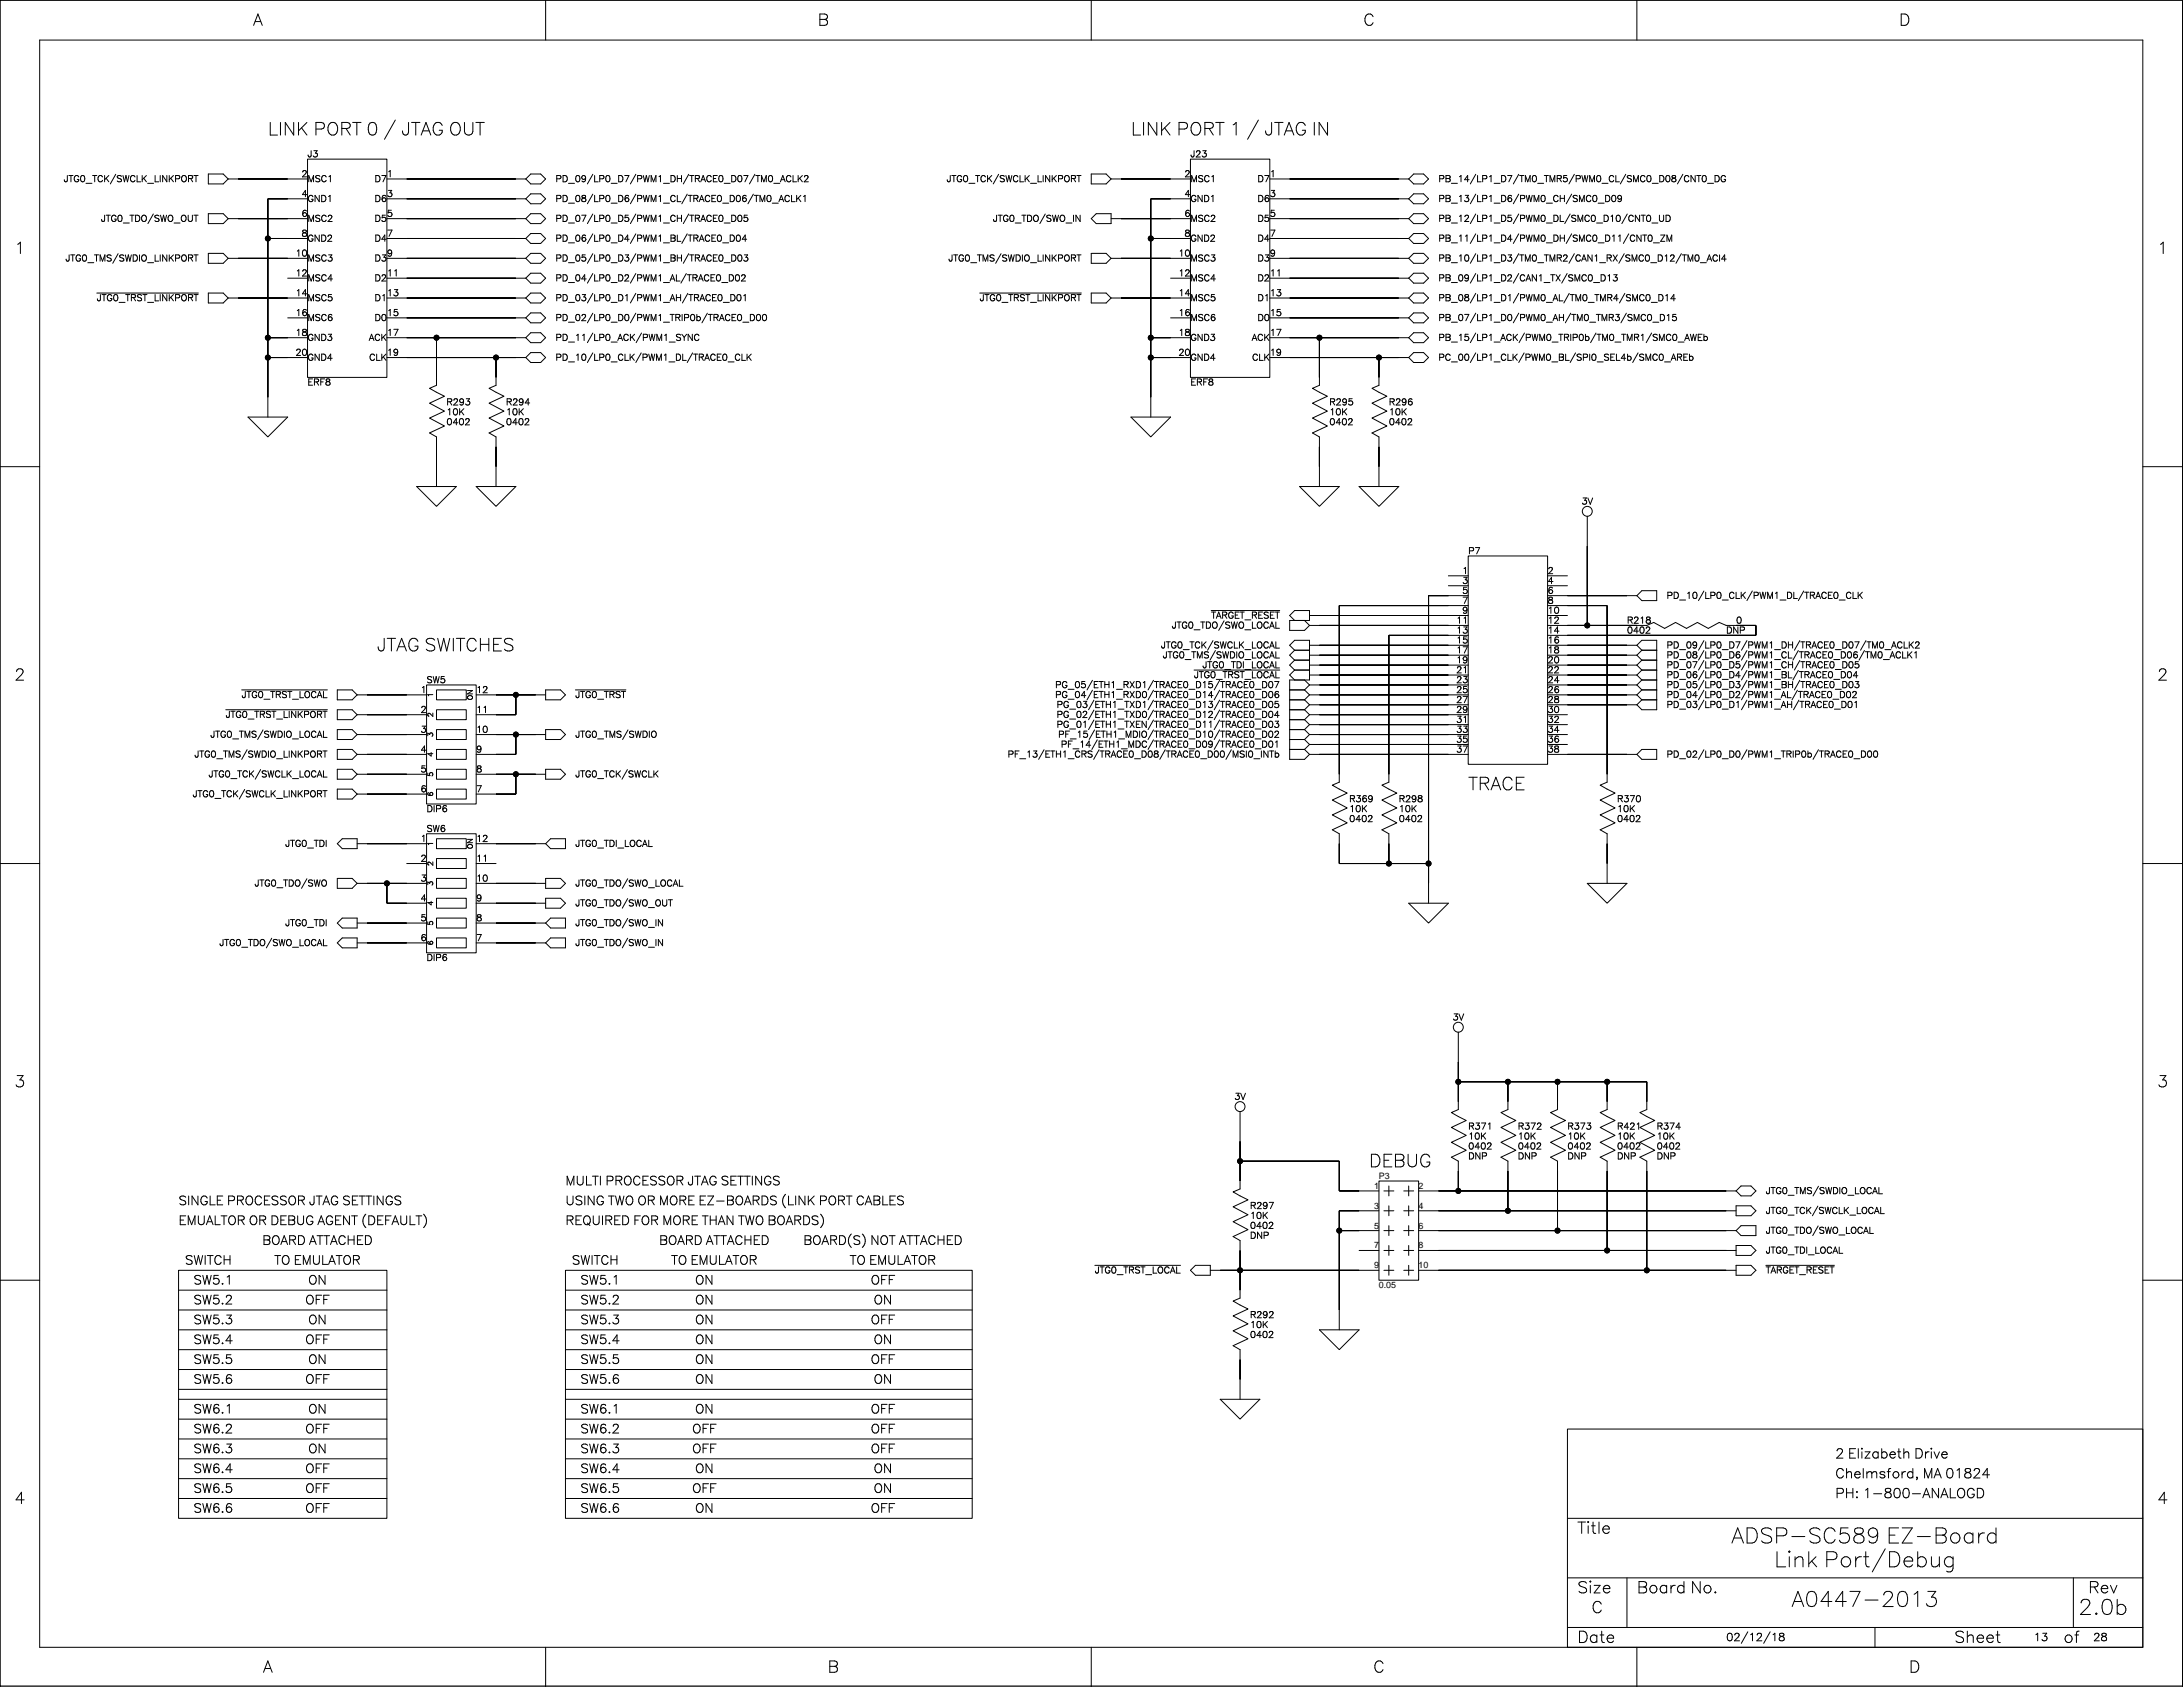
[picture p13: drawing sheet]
<svg xmlns="http://www.w3.org/2000/svg" width="559mm" height="432mm" viewBox="0 0 559 432" stroke-linecap="round" stroke-linejoin="round" font-family="sans-serif">
<defs><g id="words">
<g font-size="6">
<text x="443.2" y="393.9">ADSP-SC589 EZ-Boa</text>
<text x="505.8" y="393.9">r</text>
<text x="508.2" y="393.9">d</text>
<text x="454.1" y="400">Li</text>
<text x="458.8" y="400">nk Por</text>
<text x="476.7" y="400">t</text>
<text x="478.9" y="400">/Debu</text>
<text x="497.2" y="400">g</text>
<text x="458.6" y="410.1">A04</text>
<text x="469.3" y="410.1">4</text>
<text x="473" y="410.1">7-201</text>
<text x="492.6" y="410.1">3</text>
<text x="532" y="412.2">2.0b</text>
</g>
<g font-size="4.9">
<text x="68.6" y="33.7">LI</text>
<text x="72.4" y="33.7">N</text>
<text x="75.8" y="33.7">K PORT</text>
<text x="93.8" y="33.7">0 / J</text>
<text x="105.2" y="33.7">T</text>
<text x="107.7" y="33.7">AG OUT</text>
<text x="289.5" y="33.7">LI</text>
<text x="293.3" y="33.7">N</text>
<text x="296.7" y="33.7">K PORT</text>
<text x="314.7" y="33.7">1</text>
<text x="319" y="33.7">/ J</text>
<text x="326.1" y="33.7">T</text>
<text x="328.6" y="33.7">AG I</text>
<text x="337.1" y="33.7">N</text>
<text x="96.5" y="165.7">J</text>
<text x="99" y="165.7">T</text>
<text x="101.4" y="165.7">AG SWI</text>
<text x="116.7" y="165.7">T</text>
<text x="119.1" y="165.7">CH</text>
<text x="125.7" y="165.7">ES</text>
<text x="375.8" y="201.3">T</text>
<text x="378.3" y="201.3">RACE</text>
<text x="350.4" y="297.8">DEBUG</text>
</g>
<g font-size="4.2">
<text x="64.8" y="5.7">A</text>
<text x="209.3" y="5.7">B</text>
<text x="349" y="5.7">C</text>
<text x="486.1" y="5.7">D</text>
<text x="3.7" y="64.1">1</text>
<text x="552.2" y="64.1">1</text>
<text x="3.7" y="173.3">2</text>
<text x="552.2" y="173.3">2</text>
<text x="3.7" y="277.5">3</text>
<text x="552.2" y="277.5">3</text>
<text x="3.7" y="384.1">4</text>
<text x="552.2" y="384.1">4</text>
<text x="403.8" y="391.7">T</text>
<text x="408.8" y="391.7">l</text>
<text x="409.9" y="391.7">e</text>
<text x="403.8" y="407">Size</text>
<text x="419" y="407">Board</text>
<text x="432.7" y="407">N</text>
<text x="435.8" y="407">o.</text>
<text x="534.5" y="407">Rev</text>
<text x="407.4" y="412">C</text>
<text x="403.8" y="419.7">Dat</text>
<text x="411" y="419.7">e</text>
<text x="500.3" y="419.7">Sheet</text>
<text x="528.2" y="419.7">of</text>
<text x="67.3" y="427.3">A</text>
<text x="211.9" y="427.3">B</text>
<text x="351.5" y="427.3">C</text>
<text x="488.7" y="427.3">D</text>
</g>
<g font-size="3.5">
<text x="144.7" y="302.6">M</text>
<text x="147.3" y="302.6">ULT</text>
<text x="153.3" y="302.6">I</text>
<text x="155" y="302.6">PROCESSOR JT</text>
<text x="179.4" y="302.6">AG SET</text>
<text x="190.4" y="302.6">T</text>
<text x="192.1" y="302.6">I</text>
<text x="193" y="302.6">N</text>
<text x="195.4" y="302.6">GS</text>
<text x="45.7" y="307.7">SI</text>
<text x="48.7" y="307.7">N</text>
<text x="51.1" y="307.7">GLE PROCESSOR JT</text>
<text x="82.6" y="307.7">AG SET</text>
<text x="93.5" y="307.7">T</text>
<text x="95.3" y="307.7">I</text>
<text x="96.1" y="307.7">N</text>
<text x="98.5" y="307.7">GS</text>
<text x="144.7" y="307.7">USI</text>
<text x="150.1" y="307.7">N</text>
<text x="152.5" y="307.7">G T</text>
<text x="157.4" y="307.7">WO OR M</text>
<text x="171.2" y="307.7">ORE EZ-BOARDS (LI</text>
<text x="204.1" y="307.7">N</text>
<text x="206.5" y="307.7">K PORT</text>
<text x="219.1" y="307.7">CABLES</text>
<text x="45.7" y="312.8">EM</text>
<text x="50.3" y="312.8">UALT</text>
<text x="58.2" y="312.8">OR OR DEBUG AGEN</text>
<text x="67.1" y="317.8">BOARD AT</text>
<text x="82.8" y="317.8">T</text>
<text x="84.5" y="317.8">ACH</text>
<text x="89.9" y="312.8">T</text>
<text x="91.1" y="317.8">ED</text>
<text x="92.5" y="312.8">(DEFAULT</text>
<text x="108.1" y="312.8">)</text>
<text x="144.7" y="312.8">REQUI</text>
<text x="154.7" y="312.8">RED FOR M</text>
<text x="168.7" y="317.8">BOARD AT</text>
<text x="172.1" y="312.8">ORE T</text>
<text x="181.4" y="312.8">H</text>
<text x="183.7" y="312.8">AN</text>
<text x="184.3" y="317.8">T</text>
<text x="186.1" y="317.8">ACH</text>
<text x="188.9" y="312.8">T</text>
<text x="190.6" y="312.8">WO BOARDS)</text>
<text x="192.6" y="317.8">ED</text>
<text x="205.6" y="317.8">BOARD(S) N</text>
<text x="225.1" y="317.8">OT</text>
<text x="230.1" y="317.8">AT</text>
<text x="233.8" y="317.8">T</text>
<text x="235.5" y="317.8">ACH</text>
<text x="242.1" y="317.8">ED</text>
<text x="47.3" y="322.9">SWI</text>
<text x="53" y="322.9">T</text>
<text x="54.7" y="322.9">CH</text>
<text x="70.2" y="322.9">T</text>
<text x="71.9" y="322.9">O EM</text>
<text x="79.8" y="322.9">ULAT</text>
<text x="87.7" y="322.9">OR</text>
<text x="146.4" y="322.9">SWI</text>
<text x="152" y="322.9">T</text>
<text x="153.7" y="322.9">CH</text>
<text x="171.8" y="322.9">T</text>
<text x="173.5" y="322.9">O EM</text>
<text x="181.4" y="322.9">ULAT</text>
<text x="189.2" y="322.9">OR</text>
<text x="217.5" y="322.9">T</text>
<text x="219.2" y="322.9">O EM</text>
<text x="227.1" y="322.9">ULAT</text>
<text x="235" y="322.9">OR</text>
<text x="49.5" y="328">SW5.1</text>
<text x="78.9" y="328">ON</text>
<text x="148.6" y="328">SW5.1</text>
<text x="177.9" y="328">ON</text>
<text x="222.9" y="328">OFF</text>
<text x="49.5" y="333.1">SW5.2</text>
<text x="78.1" y="333.1">OFF</text>
<text x="148.6" y="333.1">SW5.2</text>
<text x="177.9" y="333.1">ON</text>
<text x="223.6" y="333.1">ON</text>
<text x="49.5" y="338.2">SW5.3</text>
<text x="78.9" y="338.2">ON</text>
<text x="148.6" y="338.2">SW5.3</text>
<text x="177.9" y="338.2">ON</text>
<text x="222.9" y="338.2">OFF</text>
<text x="49.5" y="343.2">SW5.4</text>
<text x="78.1" y="343.2">OFF</text>
<text x="148.6" y="343.2">SW5.4</text>
<text x="177.9" y="343.2">ON</text>
<text x="223.6" y="343.2">ON</text>
<text x="49.5" y="353.4">SW5.6</text>
<text x="49.5" y="348.3">SW5.5</text>
<text x="78.1" y="353.4">OFF</text>
<text x="78.9" y="348.3">ON</text>
<text x="148.6" y="353.4">SW5.6</text>
<text x="148.6" y="348.3">SW5.5</text>
<text x="177.9" y="348.3">ON</text>
<text x="177.9" y="353.4">ON</text>
<text x="222.9" y="348.3">OFF</text>
<text x="223.6" y="353.4">ON</text>
<text x="49.5" y="361">SW6.1</text>
<text x="78.9" y="361">ON</text>
<text x="148.6" y="361">SW6.1</text>
<text x="177.9" y="361">ON</text>
<text x="222.9" y="361">OFF</text>
<text x="49.5" y="371.2">SW6.3</text>
<text x="49.5" y="366.1">SW6.2</text>
<text x="78.1" y="366.1">OFF</text>
<text x="78.9" y="371.2">ON</text>
<text x="148.6" y="371.2">SW6.3</text>
<text x="148.6" y="366.1">SW6.2</text>
<text x="177.2" y="371.2">OFF</text>
<text x="177.2" y="366.1">OFF</text>
<text x="222.9" y="371.2">OFF</text>
<text x="222.9" y="366.1">OFF</text>
<text x="49.5" y="376.2">SW6.4</text>
<text x="78.1" y="376.2">OFF</text>
<text x="148.6" y="376.2">SW6.4</text>
<text x="177.9" y="376.2">ON</text>
<text x="223.6" y="376.2">ON</text>
<text x="469.8" y="372.6">2 El</text>
<text x="469.8" y="377.6">Chel</text>
<text x="476.1" y="372.6">izabeth Drive</text>
<text x="477.4" y="377.6">msford</text>
<text x="490.1" y="377.6">, M</text>
<text x="495" y="377.6">A 01</text>
<text x="502.6" y="377.6">824</text>
<text x="49.5" y="381.3">SW6.5</text>
<text x="78.1" y="381.3">OFF</text>
<text x="148.6" y="381.3">SW6.5</text>
<text x="177.2" y="381.3">OFF</text>
<text x="223.6" y="381.3">ON</text>
<text x="469.8" y="382.7">PH</text>
<text x="474.8" y="382.7">: 1</text>
<text x="479.1" y="382.7">-800-AN</text>
<text x="496.7" y="382.7">ALOGD</text>
<text x="49.5" y="386.4">SW6.6</text>
<text x="78.1" y="386.4">OFF</text>
<text x="148.6" y="386.4">SW6.6</text>
<text x="177.9" y="386.4">ON</text>
<text x="222.9" y="386.4">OFF</text>
</g>
<g font-size="2.8">
<text x="441.9" y="419.4">02/12/18</text>
<text x="520.6" y="419.4">13</text>
<text x="535.8" y="419.4">28</text>
</g>
<g font-size="2.5">
<text x="78.7" y="39.7">J3</text>
<text x="304.7" y="39.7">J23</text>
<text x="16.3" y="46">JTG0_TCK/SWCLK_LINKPORT</text>
<text x="77.2" y="44.7">2</text>
<text x="78.7" y="46">MSC1</text>
<text x="95.9" y="46">D7</text>
<text x="99" y="44.7">1</text>
<text x="142.2" y="46">PD_09/LP0_D7/PWM1_DH/TRACE0_D07/TM0_ACLK2</text>
<text x="242.3" y="46">JTG0_TCK/SWCLK_LINKPORT</text>
<text x="303.2" y="44.7">2</text>
<text x="304.7" y="46">MSC1</text>
<text x="321.9" y="46">D7</text>
<text x="325" y="44.7">1</text>
<text x="368.2" y="46">PB_14/LP1_D7/TM0_TMR5/PWM0_CL/SMC0_D08/CNT0_DG</text>
<text x="77.2" y="49.8">4</text>
<text x="78.7" y="51.1">GND1</text>
<text x="95.9" y="51.1">D6</text>
<text x="99" y="49.8">3</text>
<text x="142.2" y="51.1">PD_08/LP0_D6/PWM1_CL/TRACE0_D06/TM0_ACLK1</text>
<text x="303.2" y="49.8">4</text>
<text x="304.7" y="51.1">GND1</text>
<text x="321.9" y="51.1">D6</text>
<text x="325" y="49.8">3</text>
<text x="368.2" y="51.1">PB_13/LP1_D6/PWM0_CH/SMC0_D09</text>
<text x="25.9" y="56.2">JTG0_TDO/SWO_OUT</text>
<text x="77.2" y="60">8</text>
<text x="77.2" y="54.9">6</text>
<text x="78.7" y="56.2">MSC2</text>
<text x="95.9" y="56.2">D5</text>
<text x="99" y="60">7</text>
<text x="99" y="54.9">5</text>
<text x="142.2" y="56.2">PD_07/LP0_D5/PWM1_CH/TRACE0_D05</text>
<text x="254.2" y="56.2">JTG0_TDO/SWO_IN</text>
<text x="303.2" y="54.9">6</text>
<text x="303.2" y="60">8</text>
<text x="304.7" y="56.2">MSC2</text>
<text x="321.9" y="56.2">D5</text>
<text x="325" y="54.9">5</text>
<text x="325" y="60">7</text>
<text x="368.2" y="56.2">PB_12/LP1_D5/PWM0_DL/SMC0_D10/CNT0_UD</text>
<text x="75.6" y="65">10</text>
<text x="78.7" y="61.2">GND2</text>
<text x="95.9" y="61.2">D4</text>
<text x="99" y="65">9</text>
<text x="142.2" y="61.2">PD_06/LP0_D4/PWM1_BL/TRACE0_D04</text>
<text x="301.7" y="65">10</text>
<text x="304.7" y="61.2">GND2</text>
<text x="321.9" y="61.2">D4</text>
<text x="325" y="65">9</text>
<text x="368.2" y="61.2">PB_11/LP1_D4/PWM0_DH/SMC0_D11/CNT0_ZM</text>
<text x="16.8" y="66.3">JTG0_TMS/SWDIO_LINKPORT</text>
<text x="75.6" y="70.1">12</text>
<text x="78.7" y="66.3">MSC3</text>
<text x="78.7" y="71.4">MSC4</text>
<text x="95.9" y="66.3">D3</text>
<text x="95.9" y="71.4">D2</text>
<text x="99" y="70.1">11</text>
<text x="142.2" y="71.4">PD_04/LP0_D2/PWM1_AL/TRACE0_D02</text>
<text x="142.2" y="66.3">PD_05/LP0_D3/PWM1_BH/TRACE0_D03</text>
<text x="242.8" y="66.3">JTG0_TMS/SWDIO_LINKPORT</text>
<text x="301.7" y="70.1">12</text>
<text x="304.7" y="66.3">MSC3</text>
<text x="304.7" y="71.4">MSC4</text>
<text x="321.9" y="66.3">D3</text>
<text x="321.9" y="71.4">D2</text>
<text x="325" y="70.1">11</text>
<text x="368.2" y="66.3">PB_10/LP1_D3/TM0_TMR2/CAN1_RX/SMC0_D12/TM0_ACI4</text>
<text x="368.2" y="71.4">PB_09/LP1_D2/CAN1_TX/SMC0_D13</text>
<text x="24.8" y="76.5">JTG0_TRST_LINKPORT</text>
<text x="75.6" y="75.2">14</text>
<text x="78.7" y="76.5">MSC5</text>
<text x="95.9" y="76.5">D1</text>
<text x="99" y="75.2">13</text>
<text x="142.2" y="76.5">PD_03/LP0_D1/PWM1_AH/TRACE0_D01</text>
<text x="250.8" y="76.5">JTG0_TRST_LINKPORT</text>
<text x="301.7" y="75.2">14</text>
<text x="304.7" y="76.5">MSC5</text>
<text x="321.9" y="76.5">D1</text>
<text x="325" y="75.2">13</text>
<text x="368.2" y="76.5">PB_08/LP1_D1/PWM0_AL/TM0_TMR4/SMC0_D14</text>
<text x="75.6" y="80.3">16</text>
<text x="78.7" y="81.6">MSC6</text>
<text x="95.9" y="81.6">D0</text>
<text x="99" y="80.3">15</text>
<text x="142.2" y="81.6">PD_02/LP0_D0/PWM1_TRIP0b/TRACE0_D00</text>
<text x="301.7" y="80.3">16</text>
<text x="304.7" y="81.6">MSC6</text>
<text x="321.9" y="81.6">D0</text>
<text x="325" y="80.3">15</text>
<text x="368.2" y="81.6">PB_07/LP1_D0/PWM0_AH/TM0_TMR3/SMC0_D15</text>
<text x="75.6" y="85.4">18</text>
<text x="78.7" y="86.6">GND3</text>
<text x="94.4" y="86.6">ACK</text>
<text x="99" y="85.4">17</text>
<text x="142.2" y="86.6">PD_11/LP0_ACK/PWM1_SYNC</text>
<text x="301.7" y="85.4">18</text>
<text x="304.7" y="86.6">GND3</text>
<text x="320.4" y="86.6">ACK</text>
<text x="325" y="85.4">17</text>
<text x="368.2" y="86.6">PB_15/LP1_ACK/PWM0_TRIP0b/TM0_TMR1/SMC0_AWEb</text>
<text x="75.6" y="90.4">20</text>
<text x="78.7" y="91.7">GND4</text>
<text x="94.5" y="91.7">CLK</text>
<text x="99" y="90.4">19</text>
<text x="142.2" y="91.7">PD_10/LP0_CLK/PWM1_DL/TRACE0_CLK</text>
<text x="301.7" y="90.4">20</text>
<text x="304.7" y="91.7">GND4</text>
<text x="320.5" y="91.7">CLK</text>
<text x="325" y="90.4">19</text>
<text x="368.2" y="91.7">PC_00/LP1_CLK/PWM0_BL/SPI0_SEL4b/SMC0_AREb</text>
<text x="78.7" y="98.1">ERF8</text>
<text x="304.7" y="98.1">ERF8</text>
<text x="114.3" y="103.1">R293</text>
<text x="114.3" y="105.7">10K</text>
<text x="129.5" y="105.7">10K</text>
<text x="129.5" y="103.1">R294</text>
<text x="340.3" y="103.1">R295</text>
<text x="340.3" y="105.7">10K</text>
<text x="355.5" y="105.7">10K</text>
<text x="355.5" y="103.1">R296</text>
<text x="114.3" y="108.2">0402</text>
<text x="129.5" y="108.2">0402</text>
<text x="340.3" y="108.2">0402</text>
<text x="355.5" y="108.2">0402</text>
<text x="404.8" y="128.5">3V</text>
<text x="375.8" y="141.2">P7</text>
<text x="374.3" y="148.8">3</text>
<text x="374.3" y="146.3">1</text>
<text x="396.1" y="146.3">2</text>
<text x="396.1" y="148.8">4</text>
<text x="374.3" y="153.9">7</text>
<text x="374.3" y="151.4">5</text>
<text x="396.1" y="153.9">8</text>
<text x="396.1" y="151.4">6</text>
<text x="426.6" y="152.7">PD_10/LP0_CLK/PWM1_DL/TRACE0_CLK</text>
<text x="300" y="160.3">JTG0_TDO/SWO_LOCAL</text>
<text x="310" y="157.7">TARGET_RESET</text>
<text x="372.8" y="161.5">13</text>
<text x="372.8" y="159">11</text>
<text x="374.3" y="156.5">9</text>
<text x="396.1" y="161.5">14</text>
<text x="396.1" y="159">12</text>
<text x="396.1" y="156.5">10</text>
<text x="416.5" y="159">R218</text>
<text x="416.5" y="161.5">0402</text>
<text x="441.9" y="161.5">DNP</text>
<text x="444.4" y="159">0</text>
<text x="297.2" y="165.4">JTG0_TCK/SWCLK_LOCAL</text>
<text x="297.7" y="167.9">JTG0_TMS/SWDIO_LOCAL</text>
<text x="372.8" y="164.1">15</text>
<text x="372.8" y="166.6">17</text>
<text x="396.1" y="164.1">16</text>
<text x="396.1" y="166.6">18</text>
<text x="426.6" y="165.4">PD_09/LP0_D7/PWM1_DH/TRACE0_D07/TM0_ACLK2</text>
<text x="426.6" y="167.9">PD_08/LP0_D6/PWM1_CL/TRACE0_D06/TM0_ACLK1</text>
<text x="305.7" y="173">JTG0_TRST_LOCAL</text>
<text x="307.8" y="170.4">JTG0_TDI_LOCAL</text>
<text x="372.8" y="169.2">19</text>
<text x="372.8" y="171.7">21</text>
<text x="396.1" y="169.2">20</text>
<text x="396.1" y="171.7">22</text>
<text x="426.6" y="173">PD_06/LP0_D4/PWM1_BL/TRACE0_D04</text>
<text x="426.6" y="170.4">PD_07/LP0_D5/PWM1_CH/TRACE0_D05</text>
<text x="61.9" y="178">JTG0_TRST_LOCAL</text>
<text x="107.7" y="176.8">1</text>
<text x="109.2" y="174.2">SW5</text>
<text x="121.9" y="176.8">12</text>
<text x="147.3" y="178">JTG0_TRST</text>
<text x="270.1" y="175.5">PG_05/ETH1_RXD1/TRACE0_D15/TRACE0_D07</text>
<text x="270.1" y="178">PG_04/ETH1_RXD0/TRACE0_D14/TRACE0_D06</text>
<text x="372.8" y="174.2">23</text>
<text x="372.8" y="176.8">25</text>
<text x="372.8" y="179.3">27</text>
<text x="396.1" y="174.2">24</text>
<text x="396.1" y="176.8">26</text>
<text x="396.1" y="179.3">28</text>
<text x="426.6" y="178">PD_04/LP0_D2/PWM1_AL/TRACE0_D02</text>
<text x="426.6" y="175.5">PD_05/LP0_D3/PWM1_BH/TRACE0_D03</text>
<text x="57.8" y="183.1">JTG0_TRST_LINKPORT</text>
<text x="107.7" y="181.9">2</text>
<text x="121.9" y="181.9">11</text>
<text x="270.5" y="180.6">PG_03/ETH1_TXD1/TRACE0_D13/TRACE0_D05</text>
<text x="270.5" y="183.1">PG_02/ETH1_TXD0/TRACE0_D12/TRACE0_D04</text>
<text x="270.5" y="185.7">PG_01/ETH1_TXEN/TRACE0_D11/TRACE0_D03</text>
<text x="372.8" y="181.9">29</text>
<text x="372.8" y="184.4">31</text>
<text x="396.1" y="184.4">32</text>
<text x="396.1" y="181.9">30</text>
<text x="426.6" y="180.6">PD_03/LP0_D1/PWM1_AH/TRACE0_D01</text>
<text x="53.9" y="188.2">JTG0_TMS/SWDIO_LOCAL</text>
<text x="107.7" y="186.9">3</text>
<text x="121.9" y="186.9">10</text>
<text x="147.3" y="188.2">JTG0_TMS/SWDIO</text>
<text x="270.9" y="188.2">PF_15/ETH1_MDIO/TRACE0_D10/TRACE0_D02</text>
<text x="271.6" y="190.7">PF_14/ETH1_MDC/TRACE0_D09/TRACE0_D01</text>
<text x="372.8" y="186.9">33</text>
<text x="372.8" y="189.5">35</text>
<text x="396.1" y="186.9">34</text>
<text x="396.1" y="189.5">36</text>
<text x="49.8" y="193.3">JTG0_TMS/SWDIO_LINKPORT</text>
<text x="107.7" y="197.1">5</text>
<text x="107.7" y="192">4</text>
<text x="121.9" y="197.1">8</text>
<text x="121.9" y="192">9</text>
<text x="257.9" y="193.3">PF_13/ETH1_CRS/TRACE0_D08/TRACE0_D00/MSI0_INTb</text>
<text x="372.8" y="192">37</text>
<text x="396.1" y="192">38</text>
<text x="426.6" y="193.3">PD_02/LP0_D0/PWM1_TRIP0b/TRACE0_D00</text>
<text x="49.3" y="203.4">JTG0_TCK/SWCLK_LINKPORT</text>
<text x="53.4" y="198.4">JTG0_TCK/SWCLK_LOCAL</text>
<text x="107.7" y="202.2">6</text>
<text x="121.9" y="202.2">7</text>
<text x="147.3" y="198.4">JTG0_TCK/SWCLK</text>
<text x="109.2" y="207.3">DIP6</text>
<text x="345.4" y="207.3">10K</text>
<text x="345.4" y="204.7">R369</text>
<text x="345.4" y="209.8">0402</text>
<text x="358.1" y="209.8">0402</text>
<text x="358.1" y="204.7">R298</text>
<text x="358.1" y="207.3">10K</text>
<text x="413.9" y="207.3">10K</text>
<text x="413.9" y="204.7">R370</text>
<text x="413.9" y="209.8">0402</text>
<text x="107.7" y="214.9">1</text>
<text x="109.2" y="212.3">SW6</text>
<text x="121.9" y="214.9">12</text>
<text x="73" y="216.1">JTG0_TDI</text>
<text x="107.7" y="220">2</text>
<text x="121.9" y="220">11</text>
<text x="147.3" y="216.1">JTG0_TDI_LOCAL</text>
<text x="65.2" y="226.3">JTG0_TDO/SWO</text>
<text x="107.7" y="225">3</text>
<text x="121.9" y="225">10</text>
<text x="147.3" y="226.3">JTG0_TDO/SWO_LOCAL</text>
<text x="107.7" y="230.1">4</text>
<text x="121.9" y="230.1">9</text>
<text x="147.3" y="231.4">JTG0_TDO/SWO_OUT</text>
<text x="73" y="236.5">JTG0_TDI</text>
<text x="107.7" y="235.2">5</text>
<text x="121.9" y="235.2">8</text>
<text x="147.3" y="236.5">JTG0_TDO/SWO_IN</text>
<text x="56.2" y="241.5">JTG0_TDO/SWO_LOCAL</text>
<text x="107.7" y="240.3">6</text>
<text x="109.2" y="245.3">DIP6</text>
<text x="121.9" y="240.3">7</text>
<text x="147.3" y="241.5">JTG0_TDO/SWO_IN</text>
<text x="371.8" y="260.6">3V</text>
<text x="316" y="280.9">3V</text>
<text x="375.8" y="293.6">0402</text>
<text x="375.8" y="288.5">R371</text>
<text x="375.8" y="291.1">10K</text>
<text x="388.5" y="293.6">0402</text>
<text x="388.5" y="288.5">R372</text>
<text x="388.5" y="291.1">10K</text>
<text x="401.2" y="293.6">0402</text>
<text x="401.2" y="288.5">R373</text>
<text x="401.2" y="291.1">10K</text>
<text x="413.9" y="293.6">0402</text>
<text x="413.9" y="288.5">R421</text>
<text x="413.9" y="291.1">10K</text>
<text x="424.1" y="293.6">0402</text>
<text x="424.1" y="288.5">R374</text>
<text x="424.1" y="291.1">10K</text>
<text x="375.8" y="296.1">DNP</text>
<text x="388.5" y="296.1">DNP</text>
<text x="401.2" y="296.1">DNP</text>
<text x="413.9" y="296.1">DNP</text>
<text x="424.1" y="296.1">DNP</text>
<text x="452" y="305">JTG0_TMS/SWDIO_LOCAL</text>
<text x="320" y="308.8">R297</text>
<text x="320" y="311.4">10K</text>
<text x="452" y="310.1">JTG0_TCK/SWCLK_LOCAL</text>
<text x="320" y="313.9">0402</text>
<text x="320" y="316.4">DNP</text>
<text x="452" y="315.2">JTG0_TDO/SWO_LOCAL</text>
<text x="452" y="320.3">JTG0_TDI_LOCAL</text>
<text x="280.3" y="325.3">JTG0_TRST_LOCAL</text>
<text x="452" y="325.3">TARGET_RESET</text>
<text x="320" y="341.8">0402</text>
<text x="320" y="336.8">R292</text>
<text x="320" y="339.3">10K</text>
</g>
<g font-size="2.3">
<text x="351.7" y="304.3">1</text>
<text x="353" y="301.8">P3</text>
<text x="363.1" y="304.3">2</text>
<text x="351.7" y="309.4">3</text>
<text x="363.1" y="309.4">4</text>
<text x="351.7" y="314.5">5</text>
<text x="363.1" y="314.5">6</text>
<text x="351.7" y="319.5">7</text>
<text x="363.1" y="319.5">8</text>
<text x="351.7" y="324.6">9</text>
<text x="353" y="329.7">0.05</text>
<text x="363.1" y="324.6">10</text>
</g>
<g font-size="1.8">
<text x="110.6" y="178.5" transform="rotate(-90 110.6 178.5)">1</text>
<text x="120.7" y="179.2" transform="rotate(-90 120.7 179.2)">ON</text>
<text x="110.6" y="183.6" transform="rotate(-90 110.6 183.6)">2</text>
<text x="110.6" y="188.6" transform="rotate(-90 110.6 188.6)">3</text>
<text x="110.6" y="193.7" transform="rotate(-90 110.6 193.7)">4</text>
<text x="110.6" y="203.9" transform="rotate(-90 110.6 203.9)">6</text>
<text x="110.6" y="198.8" transform="rotate(-90 110.6 198.8)">5</text>
<text x="110.6" y="221.6" transform="rotate(-90 110.6 221.6)">2</text>
<text x="110.6" y="216.6" transform="rotate(-90 110.6 216.6)">1</text>
<text x="120.7" y="217.3" transform="rotate(-90 120.7 217.3)">ON</text>
<text x="110.6" y="226.7" transform="rotate(-90 110.6 226.7)">3</text>
<text x="110.6" y="231.8" transform="rotate(-90 110.6 231.8)">4</text>
<text x="110.6" y="236.9" transform="rotate(-90 110.6 236.9)">5</text>
<text x="110.6" y="242" transform="rotate(-90 110.6 242)">6</text>
</g>
</g></defs>
<g fill="none" stroke="#000" stroke-width=".26">
<path d="M558.7 -.1v431.6h-558.7v-431.5M0 .1h558.7v431.7h-558.7zM10.2 10.3h538.3v411.3h-538.3zM139.7 .1v10.2M279.3 .1v10.2M419 .1v10.2M101.2 30.7l-2.8 5M322.1 30.7l-2.7 5M53.3 44.5h3.8l1.3 1.3-1.3 1.3h-3.8zM53.3 54.7h3.8l1.3 1.3-1.3 1.2h-3.8zM58.4 56h20.3M58.4 45.8h20.3"/>
<path d="M78.7 40.7h20.3v55.9h-20.3zM78.7 50.9h-10.1v55.9M99 50.9h35.6M99 56h35.6M99 45.8h35.6M134.6 45.8l1.3-1.3h2.5l1.3 1.3-1.3 1.3h-2.5zM134.6 56l1.3-1.3h2.5l1.3 1.3-1.3 1.2h-2.5zM134.6 50.9l1.3-1.3h2.5l1.3 1.3-1.3 1.3h-2.5zM279.3 44.5h3.8l1.3 1.3-1.3 1.3h-3.8zM279.3 56l1.3-1.3h3.8v2.5h-3.8zM284.4 56h20.3M284.4 45.8h20.3"/>
<path d="M304.7 40.7h20.3v55.9h-20.3zM304.7 50.9h-10.1v55.9M325 50.9h35.6M325 56h35.6M325 45.8h35.6M360.6 50.9l1.3-1.3h2.5l1.3 1.3-1.3 1.3h-2.5zM361.9 44.5h2.5l1.3 1.3-1.3 1.3h-2.5l-1.3-1.3zM361.9 54.7h2.5l1.3 1.3-1.3 1.2h-2.5l-1.3-1.2zM24.8 75h26M53.3 75h3.8l1.3 1.3-1.3 1.3h-3.8zM53.3 64.9h3.8l1.3 1.2-1.3 1.3h-3.8zM58.4 66.1h20.3"/>
<path d="M58.4 76.3h20.3M68.6 61h10.1M73.6 71.2h5.1M99 61h35.6M99 66.1h35.6M99 76.3h35.6M99 71.2h35.6M134.6 61l1.3-1.2h2.5l1.3 1.2-1.3 1.3h-2.5zM134.6 71.2l1.3-1.3h2.5l1.3 1.3-1.3 1.3h-2.5zM135.9 75h2.5l1.3 1.3-1.3 1.3h-2.5l-1.3-1.3zM135.9 64.9h2.5l1.3 1.2-1.3 1.3h-2.5l-1.3-1.3zM250.8 75h26"/>
<path d="M279.3 64.9h3.8l1.3 1.2-1.3 1.3h-3.8zM279.3 75h3.8l1.3 1.3-1.3 1.3h-3.8zM284.4 66.1h20.3M284.4 76.3h20.3M294.6 61h10.1M299.7 71.2h5M325 61h35.6M325 66.1h35.6M325 76.3h35.6M325 71.2h35.6M360.6 61l1.3-1.2h2.5l1.3 1.2-1.3 1.3h-2.5zM360.6 71.2l1.3-1.3h2.5l1.3 1.3-1.3 1.3h-2.5z"/>
<path d="M361.9 75h2.5l1.3 1.3-1.3 1.3h-2.5l-1.3-1.3zM361.9 64.9h2.5l1.3 1.2-1.3 1.3h-2.5l-1.3-1.3zM68.6 86.4h10.1M68.6 91.5h10.1M73.6 81.4h5.1M99 86.4h35.6M99 91.5h35.6M99 81.4h35.6M111.7 86.4v12.2l-1.7 .8 3.8 2-3.8 1.8 3.8 2-3.8 1.8 3.8 2-3.8 1.8 1.7 1v12.7M127 91.5v7.1l-1.8 .8 3.8 2-3.8 1.8 3.8 2-3.8 1.8 3.8 2-3.8 1.8 1.8 1v12.7M134.6 81.4l1.3-1.3h2.5l1.3 1.3-1.3 1.2h-2.5zM134.6 86.4l1.3-1.2h2.5l1.3 1.2-1.3 1.3h-2.5z"/>
<path d="M134.6 91.5l1.3-1.3h2.5l1.3 1.3-1.3 1.3h-2.5zM294.6 86.4h10.1M294.6 91.5h10.1M299.7 81.4h5M325 86.4h35.6M325 91.5h35.6M325 81.4h35.6M337.7 86.4v12.2l-1.7 .8 3.8 2-3.8 1.8 3.8 2-3.8 1.8 3.8 2-3.8 1.8 1.7 1v12.7M353 91.5v7.1l-1.8 .8 3.8 2-3.8 1.8 3.8 2-3.8 1.8 3.8 2-3.8 1.8 1.8 1v12.7M360.6 81.4l1.3-1.3h2.5l1.3 1.3-1.3 1.2h-2.5zM360.6 86.4l1.3-1.2h2.5l1.3 1.2-1.3 1.3h-2.5zM360.6 91.5l1.3-1.3h2.5l1.3 1.3-1.3 1.3h-2.5z"/>
<path d="M0 119.5h10.2M63.5 106.8h10.1l-5 5zM289.5 106.8h10.2l-5.1 5zM548.5 119.5h10.2M106.7 124.5h10.1l-5.1 5.1zM121.9 124.5h10.2l-5.1 5.1zM332.7 124.5h10.1l-5.1 5.1zM347.9 124.5h10.2l-5.1 5.1zM406.3 132.1v28M310 156.3h17.6M331.4 158.8l-1.3-1.3 1.3-1.2h3.8v2.5h-5.1v2.6h3.8l1.3-1.3M333.9 158.8l1.3 1.3"/>
<path d="M335.2 157.5h40.6M370.8 147.4h5M370.8 149.9h5M375.8 142.3h20.3v53.3h-20.3zM375.8 155h-33v45.2l-1.8 .8 3.9 2-3.9 1.8 3.9 2-3.9 1.8 3.9 2-3.9 1.8 1.8 1v7.6h22.9M375.8 152.5h-10.1v78.7M396.1 155h15.3v45.2l-1.8 .8 3.8 2-3.8 1.8 3.8 2-3.8 1.8 3.8 2-3.8 1.8 1.8 1v12.7M396.1 157.5h5.1M396.1 152.5h22.9M396.1 147.4h5.1M396.1 149.9h5.1M419 152.5l1.3-1.3h3.8v2.5h-3.8z"/>
<path d="M423.3 159.3l2.8 1.5 2.8-1.5 2.8 1.5 2.8-1.5 2.8 1.5 2.8-1.5 1.8 .8M61.9 176.6h21.9M86.3 176.6h3.8l1.3 1.3-1.3 1.2h-3.8zM91.4 177.9h17.8M109.2 175.3h12.7v30.5h-12.7zM111.7 176.6h7.7v2.5h-7.7zM121.9 177.9h17.8M132.1 177.9v5h-10.2M139.7 176.6h3.8l1.2 1.3-1.2 1.2h-3.8zM147.3 176.6h12.9M305.7 171.5h21.9M330.1 176.6h3.8"/>
<path d="M330.1 179.1h3.8M331.4 171.5h3.8M331.4 166.4l-1.3-1.2 1.3-1.3h3.8v10.1h-5.1v20.4h3.8l1.3-1.3M331.4 166.4h3.8M331.4 166.4l-1.3 1.3 1.3 1.3M331.4 169h3.8M331.4 169l-1.3 1.2 1.3 1.3M331.4 171.5l-1.3 1.3 1.3 1.2M333.9 174l1.3 1.3M333.9 176.6l1.3 1.3M333.9 179.1l1.3 1.3M335.2 160.1h40.6"/>
<path d="M335.2 165.2h40.6M335.2 167.7h40.6M335.2 170.2h40.6M335.2 172.8h40.6M335.2 175.3h40.6M335.2 177.9h40.6M335.2 175.3l-1.3 1.3M335.2 177.9l-1.3 1.2M375.8 162.6h-20.3v37.6l-1.8 .8 3.9 2-3.9 1.8 3.9 2-3.9 1.8 3.9 2-3.9 1.8 1.8 1v7.6M396.1 160.1h22.9M396.1 165.2h22.9M396.1 167.7h22.9"/>
<path d="M396.1 170.2h22.9M396.1 172.8h22.9M396.1 175.3h22.9M396.1 177.9h22.9M419 165.2l1.3-1.3h3.8v17.8h-3.8l-1.3-1.3M419 165.2l1.3 1.2M419 167.7l1.3 1.3M419 170.2l1.3 1.3M419 172.8l1.3 1.2M419 175.3l1.3 1.3M419 177.9l1.3 1.2M420.3 176.6h3.8"/>
<path d="M420.3 171.5h3.8M420.3 179.1h3.8M420.3 166.4h3.8M420.3 169h3.8M420.3 174h3.8M420.3 166.4l-1.3 1.3M420.3 169l-1.3 1.2M420.3 171.5l-1.3 1.3M420.3 174l-1.3 1.3M420.3 176.6l-1.3 1.3M420.3 179.1l-1.3 1.3M444.4 160.1h5.1v2.5h-53.4"/>
<path d="M57.8 181.7h26M86.3 181.7h3.8l1.3 1.2-1.3 1.3h-3.8zM86.3 186.7h3.8l1.3 1.3-1.3 1.3h-3.8zM86.3 191.8h3.8l1.3 1.3-1.3 1.3h-3.8zM86.3 196.9h3.8l1.3 1.3-1.3 1.2h-3.8zM91.4 182.9h17.8M91.4 188h17.8M91.4 193.1h17.8M91.4 198.2h17.8M111.7 181.7h7.7v2.5h-7.7zM111.7 186.7h7.7v2.6h-7.7zM111.7 191.8h7.7v2.6h-7.7z"/>
<path d="M111.7 196.9h7.7v2.5h-7.7zM121.9 188h17.8M121.9 198.2h17.8M132.1 188v5.1h-10.2M132.1 198.2v5.1h-10.2M139.7 186.7h3.8l1.2 1.3-1.2 1.3h-3.8zM139.7 196.9h3.8l1.2 1.3-1.2 1.2h-3.8zM330.1 181.7h3.8M330.1 186.7h3.8M330.1 189.3h3.8M330.1 184.2h3.8M330.1 191.8h3.8"/>
<path d="M333.9 181.7l1.3 1.2M333.9 184.2l1.3 1.3M333.9 186.7l1.3 1.3M333.9 189.3l1.3 1.3M333.9 191.8l1.3 1.3M335.2 180.4h40.6M335.2 182.9h40.6M335.2 185.5h40.6M335.2 188h40.6M335.2 190.6h40.6M335.2 193.1h40.6M335.2 180.4l-1.3 1.3"/>
<path d="M335.2 182.9l-1.3 1.3M335.2 185.5l-1.3 1.2M335.2 188l-1.3 1.3M335.2 190.6l-1.3 1.2M396.1 180.4h22.9M396.1 182.9h5.1M396.1 185.5h5.1M396.1 188h5.1M396.1 190.6h5.1M396.1 193.1h22.9M419 193.1l1.3-1.3h3.8v2.6h-3.8zM86.3 202h3.8l1.3 1.3-1.3 1.2h-3.8z"/>
<path d="M87.6 214.7h3.8v2.5h-3.8l-1.3-1.3zM91.4 215.9h17.8M91.4 203.3h17.8M109.2 213.4h12.7v30.5h-12.7zM111.7 202h7.7v2.5h-7.7zM111.7 219.8h7.7v2.5h-7.7zM111.7 214.7h7.7v2.5h-7.7zM121.9 215.9h17.8M140.9 214.7h3.8v2.5h-3.8l-1.2-1.3zM0 221h10.2M86.3 224.8h3.8l1.3 1.3-1.3 1.3h-3.8zM86.3 236.3l1.3-1.3h3.8v2.5h-3.8z"/>
<path d="M91.4 236.3h17.8M91.4 226.1h17.8M99 226.1v5.1h10.2M104.1 221h5.1M111.7 224.8h7.7v2.6h-7.7zM111.7 229.9h7.7v2.6h-7.7zM111.7 235h7.7v2.5h-7.7zM121.9 221h5.1M121.9 236.3h17.8M121.9 226.1h17.8M121.9 231.2h17.8M139.7 224.8h3.8l1.2 1.3-1.2 1.3h-3.8z"/>
<path d="M139.7 229.9h3.8l1.2 1.3-1.2 1.3h-3.8zM140.9 235h3.8v2.5h-3.8l-1.2-1.2zM360.6 231.2h10.2l-5.1 5.1zM406.3 226.1h10.2l-5.1 5.1zM548.5 221h10.2M86.3 241.3l1.3-1.2h3.8v2.5h-3.8zM91.4 241.3h17.8M111.7 240.1h7.7v2.5h-7.7zM121.9 241.3h17.8M139.7 241.3l1.2-1.2h3.8v2.5h-3.8zM373.3 264.2v19.8l-1.8 .8 3.8 2-3.8 1.8 3.8 2-3.8 1.8 3.8 2-3.8 1.8 1.8 1v7.6M373.3 276.9h48.2v7.1l-1.7 .8 3.8 2-3.8 1.8 3.8 2-3.8 1.8 3.8 2-3.8 1.8 1.7 1v27.9"/>
<path d="M386 276.9v7.1l-1.8 .8 3.8 2-3.8 1.8 3.8 2-3.8 1.8 3.8 2-3.8 1.8 1.8 1v12.7M398.7 276.9v7.1l-1.8 .8 3.8 2-3.8 1.8 3.8 2-3.8 1.8 3.8 2-3.8 1.8 1.8 1v17.8M411.4 276.9v7.1l-1.8 .8 3.8 2-3.8 1.8 3.8 2-3.8 1.8 3.8 2-3.8 1.8 1.8 1v22.9M317.4 284.5v19.8l-1.7 .8 3.8 2-3.8 1.8 3.8 2-3.8 1.8 3.8 2-3.8 1.8 1.7 1v14.8l-1.7 .7 3.8 2-3.8 1.8 3.8 2.1-3.8 1.7 3.8 2.1-3.8 1.7 1.7 1.1v12.7M317.4 297.2h25.4v7.6h10.2M342.8 315h10.2M353 302.3h10.1v25.4h-10.1zM353 309.9h-10.2v30.5M354.2 315h2.6M354.2 309.9h2.6M354.2 304.8h2.6M355.5 303.6v2.5"/>
<path d="M355.5 308.6v2.6M355.5 313.7v2.6M355.5 318.8v2.5M359.3 315h2.6M359.3 309.9h2.6M359.3 304.8h2.6M360.6 303.6v2.5M360.6 308.6v2.6M360.6 313.7v2.6M360.6 318.8v2.5M363.1 315h81.3M363.1 309.9h81.3"/>
<path d="M363.1 304.8h81.3M444.4 318.8h3.8l1.3 1.3-1.3 1.2h-3.8zM444.4 308.6h3.8l1.3 1.3-1.3 1.3h-3.8zM445.7 313.7h3.8v2.6h-3.8l-1.3-1.3zM445.7 303.6h2.5l1.3 1.2-1.3 1.3h-2.5l-1.3-1.3zM0 327.7h10.2M45.7 325.1h53.3v63.5h-53.3zM45.7 330.2h53.3M45.7 335.3h53.3M144.7 325.1h104.2v63.5h-104.2zM144.7 330.2h104.2M144.7 335.3h104.2"/>
<path d="M280.3 323.9h21.9M306 323.9h3.8v2.5h-3.8l-1.3-1.3zM309.8 325.1h43.2M347.9 320.1h5.1M354.2 325.1h2.6M354.2 320.1h2.6M355.5 323.9v2.5M359.3 325.1h2.6M359.3 320.1h2.6M360.6 323.9v2.5M363.1 325.1h81.3M363.1 320.1h81.3"/>
<path d="M444.4 323.9h3.8l1.3 1.2-1.3 1.3h-3.8zM452 323.9h17.6M548.5 327.7h10.2M45.7 340.4h53.3M45.7 345.5h53.3M45.7 350.5h53.3M45.7 355.6h53.3M45.7 358.2h53.3M144.7 340.4h104.2M144.7 345.5h104.2M144.7 350.5h104.2M144.7 355.6h104.2"/>
<path d="M144.7 358.2h104.2M312.3 358.2h10.2l-5.1 5zM337.7 340.4h10.2l-5.1 5.1zM45.7 378.5h53.3M45.7 363.2h53.3M45.7 368.3h53.3M45.7 373.4h53.3M144.7 378.5h104.2M144.7 363.2h104.2M144.7 368.3h104.2M144.7 373.4h104.2M401.2 365.8h147.3v55.8h-147.3z"/>
<path d="M45.7 383.6h53.3M144.7 383.6h104.2M401.2 388.6h147.3M407.4 390.5h.9M482.6 396.4l-3.3 5.9M401.2 403.9h147.3M401.2 416.6h147.3M416.5 403.9v12.7M447.4 417.7l-1.7 2.9M453.1 417.7l-1.6 2.9M480 416.6v5M530.7 403.9v12.7"/>
<path d="M139.7 421.6v10.2M279.3 421.6v10.2M419 421.6v10.2"/>
<circle cx="68.6" cy="61" r=".63"/>
<circle cx="294.6" cy="61" r=".63"/>
<circle cx="68.6" cy="86.4" r=".63"/>
<circle cx="68.6" cy="91.5" r=".63"/>
<circle cx="111.7" cy="86.4" r=".63"/>
<circle cx="127" cy="91.5" r=".63"/>
<circle cx="294.6" cy="86.4" r=".63"/>
<circle cx="294.6" cy="91.5" r=".63"/>
<circle cx="337.7" cy="86.4" r=".63"/>
<circle cx="353" cy="91.5" r=".63"/>
<circle cx="406.3" cy="130.9" r="1.27"/>
<circle cx="132" cy="177.9" r=".63"/>
<circle cx="406.3" cy="160.1" r=".63"/>
<circle cx="132" cy="188" r=".63"/>
<circle cx="132" cy="198.2" r=".63"/>
<circle cx="99" cy="226.1" r=".63"/>
<circle cx="355.5" cy="221" r=".63"/>
<circle cx="365.7" cy="221" r=".63"/>
<circle cx="373.3" cy="276.9" r=".63"/>
<circle cx="373.3" cy="262.9" r="1.27"/>
<circle cx="386" cy="276.9" r=".63"/>
<circle cx="398.7" cy="276.9" r=".63"/>
<circle cx="411.4" cy="276.9" r=".63"/>
<circle cx="317.4" cy="283.2" r="1.27"/>
<circle cx="317.4" cy="297.2" r=".63"/>
<circle cx="342.8" cy="315" r=".63"/>
<circle cx="373.3" cy="304.8" r=".63"/>
<circle cx="386" cy="309.9" r=".63"/>
<circle cx="398.7" cy="315" r=".63"/>
<circle cx="317.4" cy="325.1" r=".63"/>
<circle cx="411.4" cy="320.1" r=".63"/>
<circle cx="421.5" cy="325.1" r=".63"/>
</g>
<g fill="#000" stroke="#000" stroke-width=".26">
<path d="M68.6 50.9v10.1z" fill-rule="evenodd"/>
<path d="M68.6 50.9h5z" fill-rule="evenodd"/>
<path d="M60.9 45.8h12.7z" fill-rule="evenodd"/>
<path d="M60.9 56h12.7z" fill-rule="evenodd"/>
<path d="M104.1 56h28z" fill-rule="evenodd"/>
<path d="M104.1 45.8h28z" fill-rule="evenodd"/>
<path d="M104.1 50.9h28z" fill-rule="evenodd"/>
<path d="M294.6 50.9v10.1z" fill-rule="evenodd"/>
<path d="M294.6 50.9h5.1z" fill-rule="evenodd"/>
<path d="M287 56h12.7z" fill-rule="evenodd"/>
<path d="M287 45.8h12.7z" fill-rule="evenodd"/>
<path d="M330.1 45.8h28z" fill-rule="evenodd"/>
<path d="M330.1 50.9h28z" fill-rule="evenodd"/>
<path d="M330.1 56h28z" fill-rule="evenodd"/>
<path d="M68.6 61v25.4z" fill-rule="evenodd"/>
<path d="M68.6 61h5z" fill-rule="evenodd"/>
<path d="M60.9 66.1h12.7z" fill-rule="evenodd"/>
<path d="M60.9 76.3h12.7z" fill-rule="evenodd"/>
<path d="M104.1 76.3h28z" fill-rule="evenodd"/>
<path d="M104.1 71.2h28z" fill-rule="evenodd"/>
<path d="M104.1 66.1h28z" fill-rule="evenodd"/>
<path d="M104.1 61h28z" fill-rule="evenodd"/>
<path d="M294.6 61v25.4z" fill-rule="evenodd"/>
<path d="M294.6 61h5.1z" fill-rule="evenodd"/>
<path d="M287 66.1h12.7z" fill-rule="evenodd"/>
<path d="M287 76.3h12.7z" fill-rule="evenodd"/>
<path d="M330.1 66.1h28z" fill-rule="evenodd"/>
<path d="M330.1 61h28z" fill-rule="evenodd"/>
<path d="M330.1 71.2h28z" fill-rule="evenodd"/>
<path d="M330.1 76.3h28z" fill-rule="evenodd"/>
<path d="M68.6 91.5v10.2z" fill-rule="evenodd"/>
<path d="M68.6 86.4v5.1z" fill-rule="evenodd"/>
<path d="M68.6 86.4h5z" fill-rule="evenodd"/>
<path d="M68.6 91.5h5z" fill-rule="evenodd"/>
<path d="M111.7 86.4v10.2z" fill-rule="evenodd"/>
<path d="M104.1 86.4h7.6z" fill-rule="evenodd"/>
<path d="M127 91.5v5.1z" fill-rule="evenodd"/>
<path d="M104.1 91.5h22.9z" fill-rule="evenodd"/>
<path d="M111.7 86.4h20.4z" fill-rule="evenodd"/>
<path d="M127 91.5h5.1z" fill-rule="evenodd"/>
<path d="M104.1 81.4h28z" fill-rule="evenodd"/>
<path d="M294.6 91.5v10.2z" fill-rule="evenodd"/>
<path d="M294.6 86.4v5.1z" fill-rule="evenodd"/>
<path d="M294.6 91.5h5.1z" fill-rule="evenodd"/>
<path d="M294.6 86.4h5.1z" fill-rule="evenodd"/>
<path d="M330.1 86.4h7.6z" fill-rule="evenodd"/>
<path d="M337.7 86.4v10.2z" fill-rule="evenodd"/>
<path d="M353 91.5v5.1z" fill-rule="evenodd"/>
<path d="M330.1 91.5h22.9z" fill-rule="evenodd"/>
<path d="M337.7 86.4h20.4z" fill-rule="evenodd"/>
<path d="M330.1 81.4h28z" fill-rule="evenodd"/>
<path d="M353 91.5h5.1z" fill-rule="evenodd"/>
<path d="M111.7 114.4v5.1z" fill-rule="evenodd"/>
<path d="M127 114.4v5.1z" fill-rule="evenodd"/>
<path d="M337.7 114.4v5.1z" fill-rule="evenodd"/>
<path d="M353 114.4v5.1z" fill-rule="evenodd"/>
<path d="M406.3 139.8v20.3z" fill-rule="evenodd"/>
<path d="M342.8 155v43.2z" fill-rule="evenodd"/>
<path d="M365.7 152.5v68.5z" fill-rule="evenodd"/>
<path d="M337.7 157.5h33.1z" fill-rule="evenodd"/>
<path d="M365.7 152.5h5.1z" fill-rule="evenodd"/>
<path d="M342.8 155h28z" fill-rule="evenodd"/>
<path d="M401.2 155h10.2z" fill-rule="evenodd"/>
<path d="M411.4 155v43.2z" fill-rule="evenodd"/>
<path d="M401.2 152.5h15.3z" fill-rule="evenodd"/>
<path d="M94 177.9h10.1z" fill-rule="evenodd"/>
<path d="M127 177.9h5.1z" fill-rule="evenodd"/>
<path d="M132.1 177.9v5z" fill-rule="evenodd"/>
<path d="M132.1 177.9h5z" fill-rule="evenodd"/>
<path d="M355.5 162.6v35.6z" fill-rule="evenodd"/>
<path d="M337.7 167.7h33.1z" fill-rule="evenodd"/>
<path d="M337.7 165.2h33.1z" fill-rule="evenodd"/>
<path d="M337.7 160.1h33.1z" fill-rule="evenodd"/>
<path d="M337.7 170.2h33.1z" fill-rule="evenodd"/>
<path d="M337.7 172.8h33.1z" fill-rule="evenodd"/>
<path d="M355.5 162.6h15.3z" fill-rule="evenodd"/>
<path d="M337.7 175.3h33.1z" fill-rule="evenodd"/>
<path d="M337.7 177.9h33.1z" fill-rule="evenodd"/>
<path d="M401.2 160.1h5.1z" fill-rule="evenodd"/>
<path d="M401.2 177.9h15.3z" fill-rule="evenodd"/>
<path d="M401.2 175.3h15.3z" fill-rule="evenodd"/>
<path d="M401.2 172.8h15.3z" fill-rule="evenodd"/>
<path d="M401.2 170.2h15.3z" fill-rule="evenodd"/>
<path d="M401.2 165.2h15.3z" fill-rule="evenodd"/>
<path d="M401.2 167.7h15.3z" fill-rule="evenodd"/>
<path d="M406.3 160.1h12.7z" fill-rule="evenodd"/>
<path d="M449.5 160.1v2.5z" fill-rule="evenodd"/>
<path d="M444.4 160.1h5.1z" fill-rule="evenodd"/>
<path d="M401.2 162.6h48.3z" fill-rule="evenodd"/>
<path d="M94 182.9h10.1z" fill-rule="evenodd"/>
<path d="M94 193.1h10.1z" fill-rule="evenodd"/>
<path d="M94 198.2h10.1z" fill-rule="evenodd"/>
<path d="M94 188h10.1z" fill-rule="evenodd"/>
<path d="M127 182.9h5.1z" fill-rule="evenodd"/>
<path d="M132.1 198.2v5.1z" fill-rule="evenodd"/>
<path d="M127 198.2h5.1z" fill-rule="evenodd"/>
<path d="M127 193.1h5.1z" fill-rule="evenodd"/>
<path d="M132.1 188v5.1z" fill-rule="evenodd"/>
<path d="M127 188h5.1z" fill-rule="evenodd"/>
<path d="M132.1 198.2h5z" fill-rule="evenodd"/>
<path d="M132.1 188h5z" fill-rule="evenodd"/>
<path d="M337.7 190.6h33.1z" fill-rule="evenodd"/>
<path d="M337.7 188h33.1z" fill-rule="evenodd"/>
<path d="M337.7 193.1h33.1z" fill-rule="evenodd"/>
<path d="M337.7 180.4h33.1z" fill-rule="evenodd"/>
<path d="M337.7 182.9h33.1z" fill-rule="evenodd"/>
<path d="M337.7 185.5h33.1z" fill-rule="evenodd"/>
<path d="M401.2 180.4h15.3z" fill-rule="evenodd"/>
<path d="M401.2 193.1h15.3z" fill-rule="evenodd"/>
<path d="M94 215.9h10.1z" fill-rule="evenodd"/>
<path d="M94 203.3h10.1z" fill-rule="evenodd"/>
<path d="M127 203.3h5.1z" fill-rule="evenodd"/>
<path d="M127 215.9h10.1z" fill-rule="evenodd"/>
<path d="M342.8 215.9v5.1z" fill-rule="evenodd"/>
<path d="M355.5 215.9v5.1z" fill-rule="evenodd"/>
<path d="M411.4 215.9v5.1z" fill-rule="evenodd"/>
<path d="M99 226.1v5.1z" fill-rule="evenodd"/>
<path d="M94 226.1h5z" fill-rule="evenodd"/>
<path d="M94 236.3h10.1z" fill-rule="evenodd"/>
<path d="M99 226.1h5.1z" fill-rule="evenodd"/>
<path d="M99 231.2h5.1z" fill-rule="evenodd"/>
<path d="M127 236.3h10.1z" fill-rule="evenodd"/>
<path d="M127 231.2h10.1z" fill-rule="evenodd"/>
<path d="M127 226.1h10.1z" fill-rule="evenodd"/>
<path d="M342.8 221h12.7z" fill-rule="evenodd"/>
<path d="M365.7 221v5.1z" fill-rule="evenodd"/>
<path d="M355.5 221h10.2z" fill-rule="evenodd"/>
<path d="M94 241.3h10.1z" fill-rule="evenodd"/>
<path d="M127 241.3h10.1z" fill-rule="evenodd"/>
<path d="M373.3 271.8v5.1z" fill-rule="evenodd"/>
<path d="M373.3 276.9v5.1z" fill-rule="evenodd"/>
<path d="M373.3 276.9h12.7z" fill-rule="evenodd"/>
<path d="M386 276.9v5.1z" fill-rule="evenodd"/>
<path d="M386 276.9h12.7z" fill-rule="evenodd"/>
<path d="M398.7 276.9v5.1z" fill-rule="evenodd"/>
<path d="M411.4 276.9v5.1z" fill-rule="evenodd"/>
<path d="M398.7 276.9h12.7z" fill-rule="evenodd"/>
<path d="M411.4 276.9h10.1z" fill-rule="evenodd"/>
<path d="M421.5 276.9v5.1z" fill-rule="evenodd"/>
<path d="M317.4 292.1v5.1z" fill-rule="evenodd"/>
<path d="M317.4 297.2v5.1z" fill-rule="evenodd"/>
<path d="M342.8 297.2v7.6z" fill-rule="evenodd"/>
<path d="M317.4 297.2h25.4z" fill-rule="evenodd"/>
<path d="M373.3 299.7v5.1z" fill-rule="evenodd"/>
<path d="M386 299.7v10.2z" fill-rule="evenodd"/>
<path d="M398.7 299.7v15.3z" fill-rule="evenodd"/>
<path d="M411.4 299.7v20.4z" fill-rule="evenodd"/>
<path d="M421.5 299.7v25.4z" fill-rule="evenodd"/>
<path d="M342.8 315v20.3z" fill-rule="evenodd"/>
<path d="M342.8 309.9v5.1z" fill-rule="evenodd"/>
<path d="M342.8 304.8h5.1z" fill-rule="evenodd"/>
<path d="M342.8 309.9h5.1z" fill-rule="evenodd"/>
<path d="M342.8 315h5.1z" fill-rule="evenodd"/>
<path d="M368.2 304.8h5.1z" fill-rule="evenodd"/>
<path d="M368.2 309.9h17.8z" fill-rule="evenodd"/>
<path d="M368.2 315h30.5z" fill-rule="evenodd"/>
<path d="M373.3 304.8h68.6z" fill-rule="evenodd"/>
<path d="M386 309.9h55.9z" fill-rule="evenodd"/>
<path d="M398.7 315h43.2z" fill-rule="evenodd"/>
<path d="M317.4 325.1v5.1z" fill-rule="evenodd"/>
<path d="M317.4 320.1v5z" fill-rule="evenodd"/>
<path d="M312.3 325.1h5.1z" fill-rule="evenodd"/>
<path d="M317.4 325.1h30.5z" fill-rule="evenodd"/>
<path d="M368.2 320.1h43.2z" fill-rule="evenodd"/>
<path d="M368.2 325.1h53.3z" fill-rule="evenodd"/>
<path d="M411.4 320.1h30.5z" fill-rule="evenodd"/>
<path d="M421.5 325.1h20.4z" fill-rule="evenodd"/>
<path d="M317.4 348v5.1z" fill-rule="evenodd"/>
<circle cx="68.6" cy="61" r=".63"/>
<circle cx="294.6" cy="61" r=".63"/>
<circle cx="68.6" cy="86.4" r=".63"/>
<circle cx="68.6" cy="91.5" r=".63"/>
<circle cx="111.7" cy="86.4" r=".63"/>
<circle cx="127" cy="91.5" r=".63"/>
<circle cx="294.6" cy="86.4" r=".63"/>
<circle cx="294.6" cy="91.5" r=".63"/>
<circle cx="337.7" cy="86.4" r=".63"/>
<circle cx="353" cy="91.5" r=".63"/>
<circle cx="132" cy="177.9" r=".63"/>
<circle cx="406.3" cy="160.1" r=".63"/>
<circle cx="132" cy="188" r=".63"/>
<circle cx="132" cy="198.2" r=".63"/>
<circle cx="99" cy="226.1" r=".63"/>
<circle cx="355.5" cy="221" r=".63"/>
<circle cx="365.7" cy="221" r=".63"/>
<circle cx="373.3" cy="276.9" r=".63"/>
<circle cx="386" cy="276.9" r=".63"/>
<circle cx="398.7" cy="276.9" r=".63"/>
<circle cx="411.4" cy="276.9" r=".63"/>
<circle cx="317.4" cy="297.2" r=".63"/>
<circle cx="342.8" cy="315" r=".63"/>
<circle cx="373.3" cy="304.8" r=".63"/>
<circle cx="386" cy="309.9" r=".63"/>
<circle cx="398.7" cy="315" r=".63"/>
<circle cx="317.4" cy="325.1" r=".63"/>
<circle cx="411.4" cy="320.1" r=".63"/>
<circle cx="421.5" cy="325.1" r=".63"/>
</g>
<use href="#words"/>
</svg>
